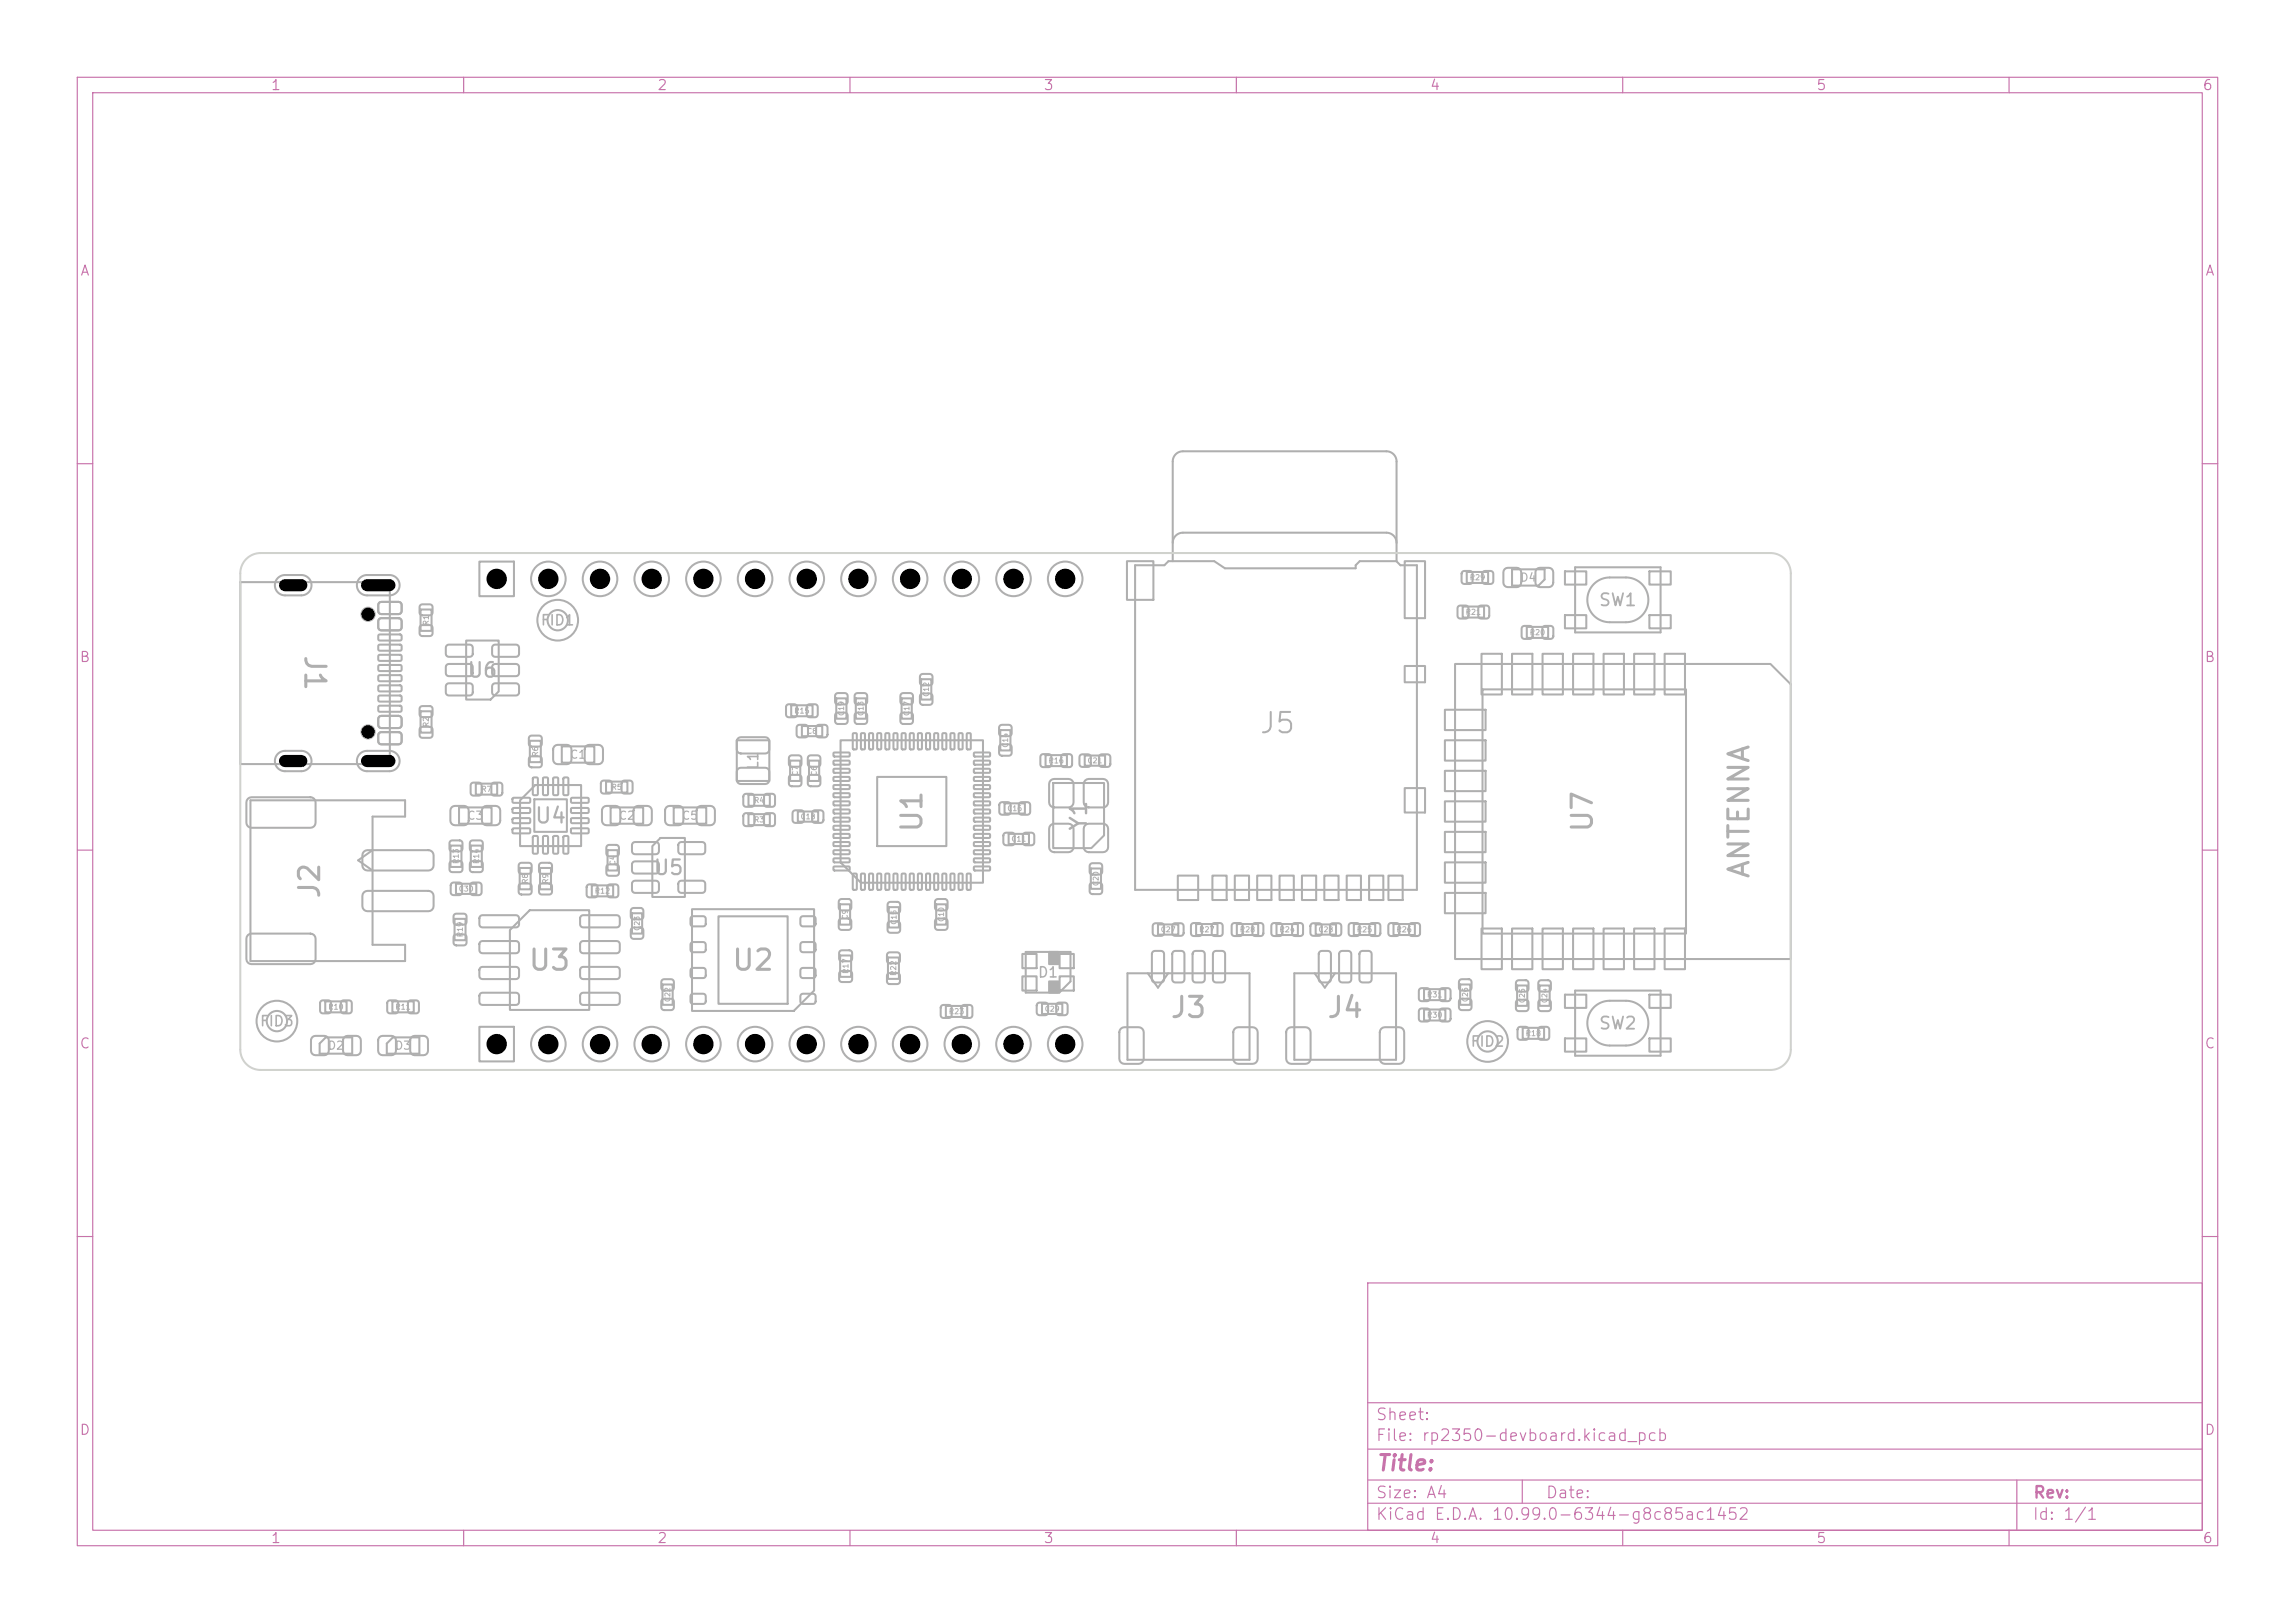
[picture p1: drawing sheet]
<svg xmlns="http://www.w3.org/2000/svg" width="297mm" height="210mm" viewBox="0 0 297 210" stroke-linecap="round" stroke-linejoin="round" font-family="sans-serif">
<defs><g id="words">
<g font-size="2.6" fill="#afafaf">
<text x="38.8" y="84.6" transform="rotate(90 38.8 84.6)">J1</text>
<text x="162.8" y="95.5">J5</text>
<text x="120" y="107.9" transform="rotate(-90 120 107.9)">U1</text>
<text x="206.8" y="107.9" transform="rotate(-90 206.8 107.9)">U7</text>
<text x="227" y="113.9" transform="rotate(-90 227 113.9)">ANTENNA</text>
<text x="42" y="116.5" transform="rotate(-90 42 116.5)">J2</text>
<text x="68.2" y="126.2">U3</text>
<text x="94.6" y="126.2">U2</text>
<text x="151.3" y="132.3">J3</text>
<text x="171.6" y="132.3">J4</text>
</g>
<text font-size="2.1" fill="#afafaf" x="141.2" y="107.6" transform="rotate(-90 141.2 107.6)">Y1</text>
<text font-size="2" fill="#afafaf" x="69.1" y="107">U4</text>
<text font-size="2" fill="#c872ab" x="178" y="190.8">Title:</text>
<g font-size="1.9" fill="#afafaf">
<text x="60.3" y="88.1">U6</text>
<text x="84.4" y="113.7">U5</text>
</g>
<g font-size="1.6" fill="#afafaf">
<text x="206.8" y="78.8">SW1</text>
<text x="206.8" y="133.6">SW2</text>
</g>
<g font-size="1.5" fill="#c872ab">
<text x="178" y="184.1">Sheet:</text>
<text x="178" y="186.8">File: rp2350-devboard.kicad_pcb</text>
<text x="178" y="197">KiCad E.D.A. 10.99.0-6344-g8c85ac1452</text>
<text x="178" y="194.2">Size: A4</text>
<text x="200" y="194.2">Date:</text>
<text x="263" y="197">Id: 1/1</text>
<text x="263" y="194.2">Rev:</text>
</g>
<g font-size="1.3" fill="#c872ab">
<text x="35" y="12">1</text>
<text x="85" y="12">2</text>
<text x="135" y="12">3</text>
<text x="185" y="12">4</text>
<text x="235" y="12">5</text>
<text x="285" y="12">6</text>
<text x="10.3" y="36">A</text>
<text x="285.3" y="36">A</text>
<text x="10.2" y="86">B</text>
<text x="285.2" y="86">B</text>
<text x="10.2" y="136">C</text>
<text x="285.2" y="136">C</text>
<text x="10.2" y="186">D</text>
<text x="285.2" y="186">D</text>
<text x="35" y="200">1</text>
<text x="85" y="200">2</text>
<text x="135" y="200">3</text>
<text x="185" y="200">4</text>
<text x="235" y="200">5</text>
<text x="285" y="200">6</text>
</g>
<g font-size="1.3" fill="#afafaf">
<text x="69.9" y="81.2">FID1</text>
<text x="98.5" y="99.7" transform="rotate(-90 98.5 99.7)">L1</text>
<text x="134.2" y="126.8">D1</text>
<text x="33.5" y="133.1">FID3</text>
<text x="190.2" y="135.8">FID2</text>
</g>
<g font-size="1.1" fill="#afafaf">
<text x="196.6" y="75.5">D4</text>
<text x="73.7" y="98.4">C1</text>
<text x="60.4" y="106.3">C3</text>
<text x="80" y="106.3">C2</text>
<text x="88.2" y="106.3">C5</text>
<text x="42.3" y="136.1">D2</text>
<text x="51" y="136.1">D3</text>
</g>
<g font-size=".7" fill="#afafaf">
<text x="190.1" y="75.2">R29</text>
<text x="55.7" y="81" transform="rotate(-90 55.7 81)">R1</text>
<text x="189.6" y="79.7">R21</text>
<text x="197.9" y="82.3">R20</text>
<text x="55.7" y="94.2" transform="rotate(-90 55.7 94.2)">R2</text>
<text x="102.7" y="92.5">R15</text>
<text x="104.4" y="95.1">C8</text>
<text x="109.4" y="92.7" transform="rotate(-90 109.4 92.7)">C19</text>
<text x="111.9" y="92.7" transform="rotate(-90 111.9 92.7)">C13</text>
<text x="117.8" y="92.7" transform="rotate(-90 117.8 92.7)">C17</text>
<text x="120.4" y="90.2" transform="rotate(-90 120.4 90.2)">C12</text>
<text x="69.8" y="98" transform="rotate(-90 69.8 98)">R6</text>
<text x="103.4" y="100.4" transform="rotate(-90 103.4 100.4)">C7</text>
<text x="105.9" y="100.4" transform="rotate(-90 105.9 100.4)">C6</text>
<text x="130.6" y="96.8" transform="rotate(-90 130.6 96.8)">C14</text>
<text x="135.6" y="98.9">R16</text>
<text x="140.7" y="98.9">C21</text>
<text x="62.2" y="102.6">R7</text>
<text x="79.1" y="102.4">R5</text>
<text x="97.5" y="106.6">R3</text>
<text x="97.5" y="104.1">R4</text>
<text x="103.5" y="106.2">C18</text>
<text x="130.3" y="105.1">C16</text>
<text x="59.5" y="111.9" transform="rotate(-90 59.5 111.9)">R13</text>
<text x="62.2" y="111.9" transform="rotate(-90 62.2 111.9)">R14</text>
<text x="79.8" y="112" transform="rotate(-90 79.8 112)">C4</text>
<text x="130.8" y="109.1">C11</text>
<text x="59.3" y="115.5">C30</text>
<text x="68.5" y="114.4" transform="rotate(-90 68.5 114.4)">R8</text>
<text x="71.1" y="114.4" transform="rotate(-90 71.1 114.4)">R9</text>
<text x="76.9" y="115.8">R12</text>
<text x="109.9" y="119" transform="rotate(-90 109.9 119)">C9</text>
<text x="116.2" y="119.7" transform="rotate(-90 116.2 119.7)">C15</text>
<text x="122.3" y="119.4" transform="rotate(-90 122.3 119.4)">C10</text>
<text x="142.3" y="114.7" transform="rotate(-90 142.3 114.7)">C20</text>
<text x="60.1" y="121.3" transform="rotate(-90 60.1 121.3)">R19</text>
<text x="82.9" y="120.5" transform="rotate(-90 82.9 120.5)">C23</text>
<text x="150.2" y="120.8">C27</text>
<text x="155.1" y="120.8">R27</text>
<text x="160.4" y="120.8">R28</text>
<text x="165.5" y="120.8">R24</text>
<text x="170.6" y="120.8">C28</text>
<text x="175.5" y="120.8">R25</text>
<text x="180.7" y="120.8">R26</text>
<text x="42.4" y="130.8">R10</text>
<text x="51.1" y="130.8">R11</text>
<text x="86.9" y="129.7" transform="rotate(-90 86.9 129.7)">C22</text>
<text x="110" y="126.1" transform="rotate(-90 110 126.1)">R17</text>
<text x="116.1" y="126.3" transform="rotate(-90 116.1 126.3)">R22</text>
<text x="122.7" y="131.4">R23</text>
<text x="135.1" y="131">C29</text>
<text x="184.6" y="129.2">R31</text>
<text x="184.6" y="131.9">R30</text>
<text x="190.1" y="129.7" transform="rotate(-90 190.1 129.7)">C26</text>
<text x="197.5" y="129.9" transform="rotate(-90 197.5 129.9)">C25</text>
<text x="200.4" y="129.9" transform="rotate(-90 200.4 129.9)">C24</text>
<text x="197.4" y="134.2">R18</text>
</g>
</g></defs>
<g fill="none" stroke="#c872ab" stroke-width=".15">
<path d="M10 10h277v190h-277zM12 12h273v186h-273zM60 10v2M110 10v2M160 10v2M210 10v2M260 10v2M10 60h2M285 60h2M10 110h2M285 110h2M10 160h2"/>
<path d="M177 166h108v32h-108zM285 160h2M60 198v2M110 198v2M160 198v2M177 194.5h108M177 191.5h108M177 187.5h108M177 181.5h108M197 191.5v3M210 198v2M260 198v2"/>
<path d="M261 191.5v6.5"/>
</g>
<g fill="none" stroke="#afafaf" stroke-width=".26">
<path d="M31.1 75.3h19.4v23.6h-19.4zM36 74.8l.3-.3 .5-.1h2.2a1.32 1.32 0 0 1 1.3 1.3 1.32 1.32 0 0 1-1.3 1.3h-2.1a1.32 1.32 0 0 1-1.2-.8 1.32 1.32 0 0 1 .3-1.4zM46.6 74.8l.3-.3 .5-.1h3a1.32 1.32 0 0 1 1.3 1.3 1.32 1.32 0 0 1-1.3 1.3h-2.9a1.32 1.32 0 0 1-1.2-.8 1.32 1.32 0 0 1 .3-1.4zM49.1 78l.2-.1h2.3a.39 .39 0 0 1 .4 .4v.8a.39 .39 0 0 1-.4 .4h-2.3a.39 .39 0 0 1-.4-.4v-.8zM54.4 78.3l.3-.1h.9a.36 .36 0 0 1 .4 .4v.7a.36 .36 0 0 1-.4 .3h-.9a.36 .36 0 0 1-.4-.3v-.7zM54.4 78.9h1.4v2.7h-1.4zM62 72.7h4.5v4.4h-4.5zM145.8 72.6h3.5v5h-3.5zM146.9 73.1h3.8l.5-.5h5.9l1.4 .9h16.9v-.4l.6-.5h4.7l.5 .5h2.2v42h-36.5zM151.8 70.2a1.32 1.32 0 0 1 1.3-1.3h26.3a1.32 1.32 0 0 1 1.3 1.3M151.8 72.6v-12.9a1.32 1.32 0 0 1 1.3-1.3h26.3a1.32 1.32 0 0 1 1.3 1.3v12.9M181.8 72.6h2.6v7.4h-2.6z"/>
<path d="M188.7 78.5l.3-.1h.7a.36 .36 0 0 1 .3 .3v1a.36 .36 0 0 1-.3 .3h-.7a.36 .36 0 0 1-.4-.3v-1zM189.3 74l.2-.1h.7a.36 .36 0 0 1 .4 .3v1a.36 .36 0 0 1-.4 .4h-.7a.36 .36 0 0 1-.4-.4v-1zM189.3 78.5h2.8v1.4h-2.8zM189.8 74h2.8v1.4h-2.8zM191.4 78.5l.3-.1h.7a.36 .36 0 0 1 .3 .3v1a.36 .36 0 0 1-.3 .3h-.7a.36 .36 0 0 1-.4-.3v-1zM191.9 74l.3-.1h.7a.36 .36 0 0 1 .4 .3v1a.36 .36 0 0 1-.4 .4h-.7a.36 .36 0 0 1-.4-.4v-1zM194.7 73.6l.4-.1h1.2a.58 .58 0 0 1 .6 .5v1.4a.58 .58 0 0 1-.6 .6h-1.2a.58 .58 0 0 1-.5-.6v-1.4zM195.7 73.7h4.2v1.3l-.8 .8h-3.4zM198.9 73.6l.4-.1h1.1a.58 .58 0 0 1 .6 .5v1.4a.58 .58 0 0 1-.6 .6h-1.1a.58 .58 0 0 1-.6-.6v-1.4zM202.5 73.9h2.8v1.7h-2.8zM202.5 79.6h2.8v1.7h-2.8zM203.8 73.4h11.1v8.4h-11.1z"/>
<path d="M206.3 75.6a2.9 2.9 0 0 1 2-.9h2.1a2.9 2.9 0 0 1 2.9 2.9 2.9 2.9 0 0 1-2.9 2.9h-2.1a2.9 2.9 0 0 1-2.7-1.8 2.9 2.9 0 0 1 .7-3.1zM213.5 73.9h2.7v1.7h-2.7zM213.5 79.6h2.7v1.7h-2.7zM36 97.5l.3-.2 .5-.1h2.2a1.32 1.32 0 0 1 1.3 1.3 1.32 1.32 0 0 1-1.3 1.3h-2.1a1.32 1.32 0 0 1-1.2-.8 1.32 1.32 0 0 1 .3-1.5zM46.6 97.5l.3-.2 .5-.1h3a1.32 1.32 0 0 1 1.3 1.3 1.32 1.32 0 0 1-1.3 1.3h-2.9a1.32 1.32 0 0 1-1.2-.8 1.32 1.32 0 0 1 .3-1.5zM49 83.5l2.8-.1 .2 .1v.5l-.2 .2h-2.7l-.2-.2zM49 86.1l2.8-.1 .2 .2v.4l-.2 .2h-2.7l-.2-.2zM49 87.4h2.8l.2 .1v.5l-.2 .2h-2.7l-.2-.2zM49 90.1l2.8-.1 .2 .1v.5l-.2 .2h-2.7l-.2-.2zM49 91.4l2.8-.1 .2 .1v.5l-.2 .2h-2.7l-.2-.2zM49 88.7h2.8l.2 .1v.5l-.2 .2h-2.7l-.2-.2zM49 84.8l2.8-.1 .2 .1v.5l-.2 .2h-2.7l-.2-.2z"/>
<path d="M49 82.2l2.8-.1 .2 .1v.5l-.2 .2h-2.7l-.2-.2zM49.1 80.1l.2-.1h2.3a.39 .39 0 0 1 .4 .4v.8a.39 .39 0 0 1-.4 .4h-2.3a.39 .39 0 0 1-.4-.4v-.8zM49.1 92.7l.2-.1h2.3a.39 .39 0 0 1 .4 .4v.8a.39 .39 0 0 1-.4 .4h-2.3a.39 .39 0 0 1-.4-.4v-.8zM49.1 94.8l.2-.1h2.3a.39 .39 0 0 1 .4 .4v.8a.4 .4 0 0 1-.4 .4h-2.3a.4 .4 0 0 1-.4-.4v-.8zM54.4 81l.3-.1h.9a.36 .36 0 0 1 .4 .3v.7a.36 .36 0 0 1-.4 .4h-.9a.36 .36 0 0 1-.4-.4v-.7zM54.4 91.5l.3-.1h.9a.36 .36 0 0 1 .4 .3v.7a.36 .36 0 0 1-.4 .4h-.9a.36 .36 0 0 1-.4-.4v-.7zM54.4 94.2l.3-.2h.9a.36 .36 0 0 1 .4 .4v.7a.36 .36 0 0 1-.4 .4h-.9a.36 .36 0 0 1-.4-.4v-.7zM54.4 92h1.4v2.8h-1.4zM57.8 83.5l.3-.1h2.7a.4 .4 0 0 1 .4 .4v.8a.4 .4 0 0 1-.4 .4h-2.7a.4 .4 0 0 1-.4-.4v-.8zM57.8 86l.3-.1h2.7a.4 .4 0 0 1 .4 .4v.8a.4 .4 0 0 1-.4 .4h-2.7a.4 .4 0 0 1-.4-.4v-.8zM57.8 88.5l.3-.1h2.7a.4 .4 0 0 1 .4 .4v.8a.4 .4 0 0 1-.4 .4h-2.7a.4 .4 0 0 1-.4-.4v-.8zM60.3 82.9h4.2v6.6l-1 1h-3.2z"/>
<path d="M63.8 88.5l.3-.1h2.7a.4 .4 0 0 1 .4 .4v.8a.39 .39 0 0 1-.4 .4h-2.7a.39 .39 0 0 1-.4-.4v-.8zM63.8 86l.3-.1h2.7a.4 .4 0 0 1 .4 .4v.8a.4 .4 0 0 1-.4 .4h-2.7a.4 .4 0 0 1-.4-.4v-.8zM63.8 83.5l.3-.1h2.7a.4 .4 0 0 1 .4 .4v.8a.4 .4 0 0 1-.4 .4h-2.7a.4 .4 0 0 1-.4-.4v-.8zM68.5 98l.3-.1h1a.36 .36 0 0 1 .3 .3v.7a.36 .36 0 0 1-.3 .4h-1a.36 .36 0 0 1-.4-.4v-.7zM68.5 95.3l.3-.1h1a.36 .36 0 0 1 .3 .3v.7a.36 .36 0 0 1-.3 .4h-1a.36 .36 0 0 1-.4-.4v-.7zM68.6 95.9h1.4v2.7h-1.4zM71.8 96.6l.4-.2h1.2a.59 .59 0 0 1 .6 .6v1.3a.59 .59 0 0 1-.6 .6h-1.2a.59 .59 0 0 1-.6-.6v-1.3zM72.7 96.6h4.2v2.1h-4.2zM75.8 96.6l.5-.2h1.1a.59 .59 0 0 1 .6 .6v1.3a.59 .59 0 0 1-.6 .6h-1.1a.59 .59 0 0 1-.6-.6v-1.3zM95.3 95.8h4.3v5.3h-4.3zM95.5 99.5l.4-.2h3.1a.53 .53 0 0 1 .6 .6v1a.53 .53 0 0 1-.6 .5h-3.1a.53 .53 0 0 1-.6-.5v-1zM95.5 95.5l.4-.1h3.1a.53 .53 0 0 1 .6 .5v1.1a.53 .53 0 0 1-.6 .5h-3.1a.53 .53 0 0 1-.6-.5v-1.1z"/>
<path d="M101.8 91.2l.3-.1h.7a.36 .36 0 0 1 .3 .4v1a.36 .36 0 0 1-.3 .3h-.7a.36 .36 0 0 1-.4-.3v-1zM102.2 97.8l.3-.1h.9a.37 .37 0 0 1 .3 .4v.7a.37 .37 0 0 1-.3 .4h-.9a.37 .37 0 0 1-.4-.4v-.7zM102.2 98.4h1.4v2.7h-1.4zM102.4 91.3h2.8v1.4h-2.8zM103.2 93.9l.3-.1h.7a.37 .37 0 0 1 .4 .4v.8a.37 .37 0 0 1-.4 .4h-.7a.37 .37 0 0 1-.4-.4v-.8zM103.8 93.9h2.6v1.4h-2.6zM104.5 91.2l.3-.1h.7a.36 .36 0 0 1 .3 .4v1a.36 .36 0 0 1-.3 .3h-.7a.36 .36 0 0 1-.4-.3v-1zM104.6 97.8l.3-.1h.9a.37 .37 0 0 1 .4 .4v.7a.37 .37 0 0 1-.4 .4h-.9a.37 .37 0 0 1-.4-.4v-.7zM104.7 98.4h1.3v2.7h-1.3zM105.7 93.9l.3-.1h.7a.37 .37 0 0 1 .4 .4v.8a.37 .37 0 0 1-.4 .4h-.7a.37 .37 0 0 1-.4-.4v-.8zM107.9 97.4h1.9h.2v.4l-.2 .1h-1.8l-.1-.1zM107.9 98.5l1.9-.1 .2 .1v.3l-.2 .1h-1.8l-.1-.1z"/>
<path d="M107.9 99.5h1.9l.2 .1v.3l-.2 .1h-1.8l-.1-.1zM108.2 92.3l.2-.1h.9a.37 .37 0 0 1 .4 .4v.7a.37 .37 0 0 1-.4 .4h-.9a.37 .37 0 0 1-.3-.4v-.7zM108.2 89.8l.2-.1h.9a.37 .37 0 0 1 .4 .3v.8a.37 .37 0 0 1-.4 .4h-.9a.37 .37 0 0 1-.3-.4v-.8zM108.2 90.4h1.3v2.6h-1.3zM108.8 95.8h18.4v18.4h-15.8l-2.6-2.6zM110.4 94.9h.4l.1 .1v1.8l-.1 .2h-.4v-.2zM110.7 92.3l.3-.1h.9a.37 .37 0 0 1 .3 .4v.7a.37 .37 0 0 1-.3 .4h-.9a.37 .37 0 0 1-.4-.4v-.7zM110.7 89.8l.3-.1h.9a.37 .37 0 0 1 .3 .3v.8a.37 .37 0 0 1-.3 .4h-.9a.37 .37 0 0 1-.4-.4v-.8zM110.8 90.4h1.3v2.6h-1.3zM111.4 94.9h.4l.1 .1v1.8l-.1 .2h-.3l-.1-.2zM112.5 94.9h.4l.1 .1v1.8l-.1 .2h-.4v-.2zM113.6 94.9h.3l.1 .1v1.8l-.1 .2h-.3l-.1-.2z"/>
<path d="M114.6 94.9h.4l.1 .1v1.8l-.1 .2h-.3l-.1-.2zM115.7 94.9h.3l.2 .1v1.8l-.2 .2h-.3l-.1-.2zM116.6 92.3l.3-.1h.9a.37 .37 0 0 1 .4 .4v.7a.37 .37 0 0 1-.4 .4h-.9a.37 .37 0 0 1-.4-.4v-.7zM116.6 89.8l.3-.1h.9a.37 .37 0 0 1 .4 .3v.8a.37 .37 0 0 1-.4 .4h-.9a.37 .37 0 0 1-.4-.4v-.8zM116.7 90.4h1.3v2.6h-1.3zM116.7 94.9h.4l.1 .1v1.8l-.1 .2h-.3l-.1-.2zM117.8 94.9h.3l.2 .1v1.8l-.2 .2h-.3l-.1-.2zM118.8 94.9h.4l.1 .1v1.8l-.1 .2h-.3l-.1-.2zM119.2 89.8l.2-.1h.9a.37 .37 0 0 1 .4 .4v.7a.37 .37 0 0 1-.4 .4h-.9a.37 .37 0 0 1-.4-.4v-.7zM119.2 87.3l.2-.1h.9a.37 .37 0 0 1 .4 .4v.7a.37 .37 0 0 1-.4 .4h-.9a.37 .37 0 0 1-.4-.4v-.7zM119.2 87.9h1.3v2.6h-1.3zM119.9 94.9h.3l.2 .1v1.8l-.2 .2h-.3l-.1-.2z"/>
<path d="M120.9 94.9h.4l.1 .1v1.8l-.1 .2h-.3l-.1-.2zM122 94.9h.3l.2 .1v1.8l-.2 .2h-.3l-.1-.2zM123 94.9h.4l.1 .1v1.8l-.1 .2h-.3l-.1-.2zM124.1 94.9h.3l.2 .1v1.8l-.2 .2h-.3v-.2zM125.1 94.9h.4l.1 .1v1.8l-.1 .2h-.3l-.1-.2zM126.1 99.5h1.9l.1 .1v.3l-.1 .1h-1.8l-.2-.1zM126.1 98.5l1.9-.1 .1 .1v.3l-.1 .1h-1.8l-.2-.1zM126.1 97.4h1.9h.1v.4l-.1 .1h-1.8l-.2-.1zM129.4 96.4l.3-.1h.9a.37 .37 0 0 1 .3 .4v.7a.37 .37 0 0 1-.3 .4h-.9a.37 .37 0 0 1-.4-.4v-.7zM129.4 93.9l.3-.1h.9a.37 .37 0 0 1 .3 .4v.7a.37 .37 0 0 1-.3 .4h-.9a.37 .37 0 0 1-.4-.4v-.7zM129.4 94.5h1.4v2.6h-1.4zM134.7 97.7l.3-.1h.7a.36 .36 0 0 1 .4 .3v1a.36 .36 0 0 1-.4 .4h-.7a.36 .36 0 0 1-.4-.4v-1z"/>
<path d="M135.3 97.7h2.8v1.4h-2.8zM137.4 97.7l.3-.1h.7a.36 .36 0 0 1 .3 .3v1a.36 .36 0 0 1-.3 .4h-.7a.36 .36 0 0 1-.4-.4v-1zM139.8 97.7l.3-.1h.7a.37 .37 0 0 1 .4 .4v.9a.37 .37 0 0 1-.4 .3h-.7a.37 .37 0 0 1-.4-.3v-.9zM140.4 97.8h2.6v1.3h-2.6zM142.3 97.7l.3-.1h.7a.37 .37 0 0 1 .4 .4v.9a.37 .37 0 0 1-.4 .3h-.7a.37 .37 0 0 1-.4-.3v-.9zM181.8 86.2h2.6v2.1h-2.6zM187 91.8h5.3v2.7h-5.3zM187 95.8h5.3v2.6h-5.3zM187 99.7h5.3v2.7h-5.3zM188.3 85.9h40.8l2.7 2.6v35.6h-43.5zM191.7 84.6h2.7v5.3h-2.7zM191.9 89.2h26.3v31.6h-26.3z"/>
<path d="M195.7 84.6h2.6v5.3h-2.6zM197 81.1l.3-.1h.7a.36 .36 0 0 1 .3 .3v1a.36 .36 0 0 1-.3 .4h-.7a.36 .36 0 0 1-.4-.4v-1zM197.6 81.1h2.8v1.4h-2.8zM199.6 84.6h2.7v5.3h-2.7zM199.7 81.1l.3-.1h.7a.36 .36 0 0 1 .3 .3v1a.36 .36 0 0 1-.3 .4h-.7a.36 .36 0 0 1-.4-.4v-1zM203.6 84.6h2.6v5.3h-2.6zM207.5 84.6h2.7v5.3h-2.7zM211.5 84.6h2.6v5.3h-2.6zM215.4 84.6h2.7v5.3h-2.7zM32.1 103.4l.4-.2h7.7a.66 .66 0 0 1 .6 .6v2.7a.66 .66 0 0 1-.6 .6h-7.7a.66 .66 0 0 1-.6-.6v-2.7zM32.4 103.6h20v2.1h-4.2v16.6h4.2v2.1h-20zM47.1 110.2l.5-.2h7.9a.66 .66 0 0 1 .6 .7v1.3a.66 .66 0 0 1-.6 .6h-7.9a.66 .66 0 0 1-.7-.6v-1.3z"/>
<path d="M47.1 115.5l.5-.2h7.9a.66 .66 0 0 1 .6 .6v1.3a.66 .66 0 0 1-.6 .7h-7.9a.66 .66 0 0 1-.7-.7v-1.3zM48.2 110l-1.8 1.3 1.8 1.3M58.3 108.8l.2-.1h1a.36 .36 0 0 1 .4 .4v.7a.36 .36 0 0 1-.4 .4h-1a.36 .36 0 0 1-.3-.4v-.7zM58.3 111.5l.2-.1h1a.36 .36 0 0 1 .4 .4v.7a.36 .36 0 0 1-.4 .4h-1a.36 .36 0 0 1-.3-.4v-.7zM58.3 109.4h1.4v2.8h-1.4zM58.4 114.3l.3-.1h.7a.37 .37 0 0 1 .4 .4v.9a.37 .37 0 0 1-.4 .3h-.7a.37 .37 0 0 1-.4-.3v-.9zM58.5 104.5l.4-.2h1.2a.59 .59 0 0 1 .6 .6v1.3a.59 .59 0 0 1-.6 .6h-1.2a.59 .59 0 0 1-.6-.6v-1.3zM58.8 118.3l.2-.1h1a.36 .36 0 0 1 .4 .4v.7a.36 .36 0 0 1-.4 .3h-1a.36 .36 0 0 1-.3-.3v-.7zM58.8 118.9h1.4v2.8h-1.4zM59 114.4h2.6v1.3h-2.6zM59.4 104.5h4.2v2.1h-4.2zM60.9 111.5l.3-.1h.9a.36 .36 0 0 1 .4 .4v.7a.36 .36 0 0 1-.4 .4h-.9a.36 .36 0 0 1-.4-.4v-.7z"/>
<path d="M60.9 108.8l.3-.1h.9a.36 .36 0 0 1 .4 .4v.7a.36 .36 0 0 1-.4 .4h-.9a.36 .36 0 0 1-.4-.4v-.7zM60.9 109.4h1.5v2.8h-1.5zM61 114.3l.2-.1h.8a.37 .37 0 0 1 .3 .4v.9a.37 .37 0 0 1-.3 .3h-.8a.37 .37 0 0 1-.3-.3v-.9zM61 101.4l.3-.1h.7a.36 .36 0 0 1 .3 .3v1a.36 .36 0 0 1-.3 .3h-.7a.36 .36 0 0 1-.4-.3v-1zM61.6 101.4h2.7v1.4h-2.7zM62.2 118.5l.2-.1h4.4a.4 .4 0 0 1 .4 .4v.8a.4 .4 0 0 1-.4 .4h-4.4a.4 .4 0 0 1-.4-.4v-.8zM62.5 104.5l.5-.2h1.1a.59 .59 0 0 1 .6 .6v1.3a.59 .59 0 0 1-.6 .6h-1.1a.59 .59 0 0 1-.6-.6v-1.3zM63.7 101.4l.2-.1h.8a.36 .36 0 0 1 .3 .3v1a.36 .36 0 0 1-.3 .3h-.8a.36 .36 0 0 1-.3-.3v-1zM66.4 103.3l2.1-.1 .1 .2v.4l-.1 .1h-2.1l-.1-.2zM66.4 104.6h2.1l.1 .1v.4l-.1 .1h-2.1l-.1-.2zM66.4 105.9h2.1l.1 .1v.4l-.1 .1h-2.1l-.1-.1zM66.4 107.2h2.1l.1 .1v.4l-.1 .1h-2.1l-.1-.1z"/>
<path d="M67.2 114.4l.3-.1h.9a.36 .36 0 0 1 .4 .4v.7a.36 .36 0 0 1-.4 .3h-.9a.36 .36 0 0 1-.4-.3v-.7zM67.2 111.7l.3-.1h.9a.36 .36 0 0 1 .4 .4v.7a.36 .36 0 0 1-.4 .4h-.9a.36 .36 0 0 1-.4-.4v-.7zM67.3 112.3h1.4v2.8h-1.4zM69 108.2h.4l.2 .1v2l-.1 .2h-.4l-.1-.1zM69 100.6h.4l.2 .1v2l-.1 .2h-.4l-.1-.1zM69.1 103.4h4.3v4.2h-4.3zM69.3 101.6h5.9v7.9h-7.9v-5.9zM69.9 111.7l.2-.1h1a.35 .35 0 0 1 .3 .4v.7a.36 .36 0 0 1-.3 .4h-1a.36 .36 0 0 1-.3-.4v-.7zM69.9 114.4l.2-.1h1a.36 .36 0 0 1 .3 .4v.7a.36 .36 0 0 1-.3 .3h-1a.36 .36 0 0 1-.3-.3v-.7zM69.9 112.3h1.4v2.8h-1.4zM70.3 108.2h.5l.1 .1v2l-.1 .2h-.4l-.1-.1zM70.3 100.6h.5l.1 .1v2l-.1 .2h-.4l-.1-.1z"/>
<path d="M71.6 108.2h.5l.1 .1v2l-.1 .2h-.4l-.1-.1zM71.6 100.6h.5l.1 .1v2l-.1 .2h-.4l-.1-.1zM72.9 108.2h.5l.1 .1 .1 2-.1 .2h-.4l-.2-.1zM72.9 100.6h.5l.1 .1 .1 2-.1 .2h-.4l-.2-.1zM73.9 107.2h2.2l.1 .1v.4l-.2 .1h-2l-.1-.1zM73.9 105.9h2.2l.1 .1v.4l-.2 .1h-2l-.1-.1zM73.9 104.6h2.2l.1 .1v.4l-.2 .1h-2l-.1-.2zM73.9 103.3l2.2-.1 .1 .2v.4l-.2 .1h-2l-.1-.2zM75.2 118.5l.3-.1h4.3a.4 .4 0 0 1 .4 .4v.8a.4 .4 0 0 1-.4 .4h-4.3a.4 .4 0 0 1-.4-.4v-.8zM76 114.5l.3-.1h.7a.36 .36 0 0 1 .3 .4v1a.36 .36 0 0 1-.3 .3h-.7a.36 .36 0 0 1-.4-.3v-1zM76.6 114.6h2.8v1.4h-2.8zM77.9 101.1l.2-.1h.7a.36 .36 0 0 1 .4 .4v.9a.36 .36 0 0 1-.4 .4h-.7a.36 .36 0 0 1-.3-.4v-.9z"/>
<path d="M78.1 104.5l.4-.2h1.2a.59 .59 0 0 1 .6 .6v1.3a.59 .59 0 0 1-.6 .6h-1.2a.59 .59 0 0 1-.6-.6v-1.3zM78.4 101.1h2.8v1.5h-2.8zM78.6 109.4l.2-.1h.9a.37 .37 0 0 1 .4 .4v.7a.37 .37 0 0 1-.4 .4h-.9a.37 .37 0 0 1-.3-.4v-.7zM78.6 112l.2-.1h.9a.37 .37 0 0 1 .4 .3v.8a.37 .37 0 0 1-.4 .3h-.9a.37 .37 0 0 1-.3-.3v-.8zM78.6 110h1.3v2.6h-1.3zM78.7 114.5l.3-.1h.7a.36 .36 0 0 1 .3 .4v1a.36 .36 0 0 1-.3 .3h-.7a.36 .36 0 0 1-.4-.3v-1zM79 104.5h4.2v2.1h-4.2zM80.5 101.1l.3-.1h.7a.36 .36 0 0 1 .4 .4v.9a.36 .36 0 0 1-.4 .4h-.7a.36 .36 0 0 1-.4-.4v-.9zM81.7 117.6l.3-.1h.9a.37 .37 0 0 1 .4 .4v.7a.37 .37 0 0 1-.4 .4h-.9a.37 .37 0 0 1-.4-.4v-.7zM81.8 118.2h1.3v2.6h-1.3zM81.9 109.1l.3-.1h2.7a.4 .4 0 0 1 .4 .3v.8a.4 .4 0 0 1-.4 .4h-2.7a.39 .39 0 0 1-.4-.4v-.8zM81.9 111.6l.3-.1h2.7a.4 .4 0 0 1 .4 .4v.7a.4 .4 0 0 1-.4 .4h-2.7a.39 .39 0 0 1-.4-.4v-.7z"/>
<path d="M81.9 114.1l.3-.1h2.7a.4 .4 0 0 1 .4 .4v.7a.4 .4 0 0 1-.4 .4h-2.7a.39 .39 0 0 1-.4-.4v-.7zM82.2 104.5l.4-.2h1.2a.59 .59 0 0 1 .6 .6v1.3a.59 .59 0 0 1-.6 .6h-1.2a.59 .59 0 0 1-.6-.6v-1.3zM85.5 108.4h3.1v7.7h-4.2v-6.6zM86.2 104.5l.5-.2h1.1a.59 .59 0 0 1 .6 .6v1.3a.59 .59 0 0 1-.6 .6h-1.1a.59 .59 0 0 1-.6-.6v-1.3zM87.2 104.5h4.2v2.1h-4.2zM87.9 114.1l.3-.1h2.7a.39 .39 0 0 1 .4 .4v.7a.39 .39 0 0 1-.4 .4h-2.7a.4 .4 0 0 1-.4-.4v-.7zM87.9 109.1l.3-.1h2.7a.39 .39 0 0 1 .4 .3v.8a.39 .39 0 0 1-.4 .4h-2.7a.4 .4 0 0 1-.4-.4v-.8zM89.5 118.6h.2h1.4l.2 .3v.8l-.3 .2-1.4-.1-.2-.3v-.6zM89.6 117.6h15.8v10.6l-2.7 2.6h-13.1zM90.3 104.5l.4-.2h1.2a.59 .59 0 0 1 .6 .6v1.3a.59 .59 0 0 1-.6 .6h-1.2a.59 .59 0 0 1-.6-.6v-1.3zM93 118.6h8.9v11.3h-8.9zM96.3 105.3l.2-.1h.8a.36 .36 0 0 1 .3 .4v.9a.36 .36 0 0 1-.3 .4h-.8a.36 .36 0 0 1-.3-.4v-.9z"/>
<path d="M96.3 102.8l.2-.1h.8a.36 .36 0 0 1 .3 .4v.9a.36 .36 0 0 1-.3 .4h-.8a.36 .36 0 0 1-.3-.4v-.9zM96.9 105.3h2.7v1.5h-2.7zM96.9 102.8h2.7v1.5h-2.7zM99 105.3l.2-.1h.7a.36 .36 0 0 1 .4 .4v.9a.36 .36 0 0 1-.4 .4h-.7a.35 .35 0 0 1-.3-.4v-.9zM99 102.8l.2-.1h.7a.36 .36 0 0 1 .4 .4v.9a.36 .36 0 0 1-.4 .4h-.7a.36 .36 0 0 1-.3-.4v-.9zM102.2 100.4l.3-.1h.9a.37 .37 0 0 1 .3 .3v.8a.37 .37 0 0 1-.3 .3h-.9a.37 .37 0 0 1-.4-.3v-.8zM102.7 105l.2-.2h.8a.37 .37 0 0 1 .3 .4v.9a.37 .37 0 0 1-.3 .4h-.8a.37 .37 0 0 1-.3-.4v-.9zM103.2 105h2.7v1.3h-2.7zM103.7 118.6h.2h1.4l.3 .3-.1 .8-.3 .2-1.4-.1-.2-.3v-.6zM104.6 100.4l.3-.1h.9a.37 .37 0 0 1 .4 .3v.8a.37 .37 0 0 1-.4 .3h-.9a.37 .37 0 0 1-.4-.3v-.8zM105.2 105l.3-.2h.7a.37 .37 0 0 1 .4 .4v.9a.37 .37 0 0 1-.4 .4h-.7a.37 .37 0 0 1-.4-.4v-.9zM107.9 100.6l1.9-.1 .2 .1v.3l-.2 .2h-1.8l-.1-.2z"/>
<path d="M107.9 101.6h1.9l.2 .1v.3l-.2 .1h-1.8l-.1-.1zM107.9 102.7l1.9-.1 .2 .1v.3l-.2 .2h-1.8l-.1-.2zM107.9 103.7h1.9l.2 .1v.3l-.2 .1h-1.8l-.1-.1zM107.9 104.8l1.9-.1 .2 .1v.3l-.2 .2h-1.8l-.1-.2zM107.9 105.8h1.9l.2 .1v.3l-.2 .1h-1.8l-.1-.1zM107.9 106.9l1.9-.1 .2 .1v.3l-.2 .2h-1.8l-.1-.2zM107.9 107.9h1.9l.2 .1v.3l-.2 .1h-1.8l-.1-.1zM107.9 109h1.9h.2v.3l-.2 .2h-1.8l-.1-.2zM107.9 110h1.9l.2 .1v.3l-.2 .1h-1.8l-.1-.1zM107.9 111.1h1.9h.2v.4l-.2 .1h-1.8l-.1-.1zM107.9 112.2l1.9-.1 .2 .1v.3l-.2 .1h-1.8l-.1-.1zM108.6 116.4l.3-.1h.9a.37 .37 0 0 1 .4 .4v.7a.37 .37 0 0 1-.4 .4h-.9a.37 .37 0 0 1-.4-.4v-.7z"/>
<path d="M108.6 119l.3-.1h.9a.37 .37 0 0 1 .4 .3v.8a.37 .37 0 0 1-.4 .3h-.9a.37 .37 0 0 1-.4-.3v-.8zM108.7 117h1.3v2.6h-1.3zM110.4 113.1l.4-.1 .1 .2v1.8l-.1 .1h-.4v-.1zM111.4 113.1l.4-.1 .1 .2v1.8l-.1 .1h-.3l-.1-.1zM112.5 113.1l.4-.1 .1 .2v1.8l-.1 .1h-.4v-.1zM113.5 100.5h9v9h-9zM113.6 113.1l.3-.1 .1 .2v1.8l-.1 .1h-.3l-.1-.1zM114.6 113.1l.4-.1 .1 .2v1.8l-.1 .1h-.3l-.1-.1zM115 116.8l.2-.1h.9a.37 .37 0 0 1 .4 .4v.7a.37 .37 0 0 1-.4 .4h-.9a.37 .37 0 0 1-.3-.4v-.7zM115 119.3l.2-.1h.9a.37 .37 0 0 1 .4 .4v.7a.37 .37 0 0 1-.4 .4h-.9a.37 .37 0 0 1-.3-.4v-.7zM115 117.4h1.3v2.6h-1.3zM115.7 113.1l.3-.1 .2 .2v1.8l-.2 .1h-.3l-.1-.1z"/>
<path d="M116.7 113.1l.4-.1 .1 .2v1.8l-.1 .1h-.3l-.1-.1zM117.8 113.1l.3-.1 .2 .2v1.8l-.2 .1h-.3l-.1-.1zM118.8 113.1l.4-.1 .1 .2v1.8l-.1 .1h-.3l-.1-.1zM119.9 113.1l.3-.1 .2 .2v1.8l-.2 .1h-.3l-.1-.1zM120.9 113.1l.4-.1 .1 .2v1.8l-.1 .1h-.3l-.1-.1zM121.1 116.4l.3-.1h.9a.37 .37 0 0 1 .3 .4v.7a.37 .37 0 0 1-.3 .4h-.9a.37 .37 0 0 1-.4-.4v-.7zM121.1 119l.3-.1h.9a.37 .37 0 0 1 .3 .3v.8a.37 .37 0 0 1-.3 .3h-.9a.37 .37 0 0 1-.4-.3v-.8zM121.2 117h1.3v2.6h-1.3zM122 113.1l.3-.1 .2 .2v1.8l-.2 .1h-.3l-.1-.1zM123 113.1l.4-.1 .1 .2v1.8l-.1 .1h-.3l-.1-.1zM124.1 113.1l.3-.1 .2 .2v1.8l-.2 .1h-.3v-.1zM125.1 113.1l.4-.1 .1 .2v1.8l-.1 .1h-.3l-.1-.1z"/>
<path d="M126.1 112.2l1.9-.1 .1 .1v.3l-.1 .1h-1.8l-.2-.1zM126.1 111.1h1.9h.1v.4l-.1 .1h-1.8l-.2-.1zM126.1 110h1.9l.1 .1v.3l-.1 .1h-1.8l-.2-.1zM126.1 109h1.9h.1v.3l-.1 .2h-1.8l-.2-.2zM126.1 107.9h1.9l.1 .1v.3l-.1 .1h-1.8l-.2-.1zM126.1 106.9l1.9-.1 .1 .1v.3l-.1 .2h-1.8l-.2-.2zM126.1 105.8h1.9l.1 .1v.3l-.1 .1h-1.8l-.2-.1zM126.1 104.8l1.9-.1 .1 .1v.3l-.1 .2h-1.8l-.2-.2zM126.1 103.7h1.9l.1 .1v.3l-.1 .1h-1.8l-.2-.1zM126.1 102.7l1.9-.1 .1 .1v.3l-.1 .2h-1.8l-.2-.2zM126.1 101.6h1.9l.1 .1v.3l-.1 .1h-1.8l-.2-.1zM126.1 100.6l1.9-.1 .1 .1v.3l-.1 .2h-1.8l-.2-.2z"/>
<path d="M129.4 103.9l.3-.1h.7a.37 .37 0 0 1 .4 .4v.9a.37 .37 0 0 1-.4 .3h-.7a.37 .37 0 0 1-.4-.3v-.9zM130 107.9l.2-.2h.8a.37 .37 0 0 1 .3 .4v.9a.37 .37 0 0 1-.3 .4h-.8a.37 .37 0 0 1-.4-.4v-.9zM130 104h2.6v1.3h-2.6zM130.5 107.9h2.7v1.3h-2.7zM132 103.9l.2-.1h.8a.37 .37 0 0 1 .3 .4v.9a.37 .37 0 0 1-.3 .3h-.8a.37 .37 0 0 1-.4-.3v-.9zM132.5 107.9l.2-.2h.8a.37 .37 0 0 1 .3 .4v.9a.37 .37 0 0 1-.3 .4h-.8a.37 .37 0 0 1-.3-.4v-.9zM136 101l.4-.2h1.9a.66 .66 0 0 1 .6 .6v2.4a.66 .66 0 0 1-.6 .7h-1.9a.66 .66 0 0 1-.6-.7v-2.4zM136 106.8l.4-.2h1.9a.66 .66 0 0 1 .6 .6v2.4a.66 .66 0 0 1-.6 .7h-1.9a.66 .66 0 0 1-.6-.7v-2.4zM136.3 101.3h6.6v6.8l-1.7 1.6h-4.9zM140.4 106.8l.5-.2h1.8a.66 .66 0 0 1 .7 .6v2.4a.66 .66 0 0 1-.7 .7h-1.8a.66 .66 0 0 1-.7-.7v-2.4zM140.4 101l.5-.2h1.8a.66 .66 0 0 1 .7 .6v2.4a.66 .66 0 0 1-.7 .7h-1.8a.66 .66 0 0 1-.7-.7v-2.4zM141.1 114.3l.3-.1h.9a.37 .37 0 0 1 .3 .4v.7a.37 .37 0 0 1-.3 .4h-.9a.37 .37 0 0 1-.4-.4v-.7z"/>
<path d="M141.1 111.8l.3-.1h.9a.37 .37 0 0 1 .3 .4v.7a.37 .37 0 0 1-.3 .4h-.9a.37 .37 0 0 1-.4-.4v-.7zM141.2 112.4h1.3v2.6h-1.3zM149.3 119.6l.2-.1h.8a.37 .37 0 0 1 .3 .3v.9a.37 .37 0 0 1-.3 .4h-.8a.37 .37 0 0 1-.3-.4v-.9zM149.9 119.6h2.6v1.3h-2.6zM151.8 119.6l.3-.1h.7a.37 .37 0 0 1 .4 .3v.9a.37 .37 0 0 1-.4 .4h-.7a.37 .37 0 0 1-.4-.4v-.9zM152.4 113.3h2.7v3.2h-2.7zM154.2 119.5l.3-.1h.7a.36 .36 0 0 1 .3 .4v1a.36 .36 0 0 1-.3 .3h-.7a.36 .36 0 0 1-.4-.3v-1zM154.8 119.6h2.8v1.4h-2.8zM156.9 113.3h1.8v3.2h-1.8zM156.9 119.5l.3-.1h.7a.36 .36 0 0 1 .3 .4v1a.36 .36 0 0 1-.3 .3h-.7a.36 .36 0 0 1-.4-.3v-1zM159.5 119.5l.2-.1h.8a.36 .36 0 0 1 .3 .4v1a.36 .36 0 0 1-.3 .3h-.8a.36 .36 0 0 1-.3-.3v-1zM159.8 113.3h1.8v3.2h-1.8z"/>
<path d="M160.1 119.6h2.7v1.4h-2.7zM162.2 119.5l.2-.1h.7a.36 .36 0 0 1 .4 .4v1a.36 .36 0 0 1-.4 .3h-.7a.36 .36 0 0 1-.3-.3v-1zM162.7 113.3h1.8v3.2h-1.8zM164.6 119.5l.3-.1h.7a.36 .36 0 0 1 .3 .4v1a.36 .36 0 0 1-.3 .3h-.7a.36 .36 0 0 1-.4-.3v-1zM165.2 119.6h2.8v1.4h-2.8zM165.6 113.3h1.8v3.2h-1.8zM167.3 119.5l.3-.1h.7a.36 .36 0 0 1 .3 .4v1a.36 .36 0 0 1-.3 .3h-.7a.36 .36 0 0 1-.4-.3v-1zM168.5 113.3h1.8v3.2h-1.8zM169.7 119.6l.2-.1h.8a.37 .37 0 0 1 .4 .3v.9a.37 .37 0 0 1-.4 .4h-.8a.37 .37 0 0 1-.3-.4v-.9zM170.3 119.6h2.6v1.3h-2.6zM171.4 113.3h1.8v3.2h-1.8zM172.2 119.6l.3-.1h.7a.37 .37 0 0 1 .4 .3v.9a.37 .37 0 0 1-.4 .4h-.7a.37 .37 0 0 1-.4-.4v-.9z"/>
<path d="M174.3 113.3h1.8v3.2h-1.8zM174.6 119.5l.3-.1h.7a.36 .36 0 0 1 .4 .4v1a.36 .36 0 0 1-.4 .3h-.7a.36 .36 0 0 1-.4-.3v-1zM175.2 119.6h2.8v1.4h-2.8zM177.2 113.3h1.8v3.2h-1.8zM177.3 119.5l.3-.1h.7a.36 .36 0 0 1 .3 .4v1a.36 .36 0 0 1-.3 .3h-.7a.36 .36 0 0 1-.4-.3v-1zM179.7 113.3h1.8v3.2h-1.8zM179.8 119.5l.2-.1h.7a.36 .36 0 0 1 .4 .4v1a.36 .36 0 0 1-.4 .3h-.7a.36 .36 0 0 1-.3-.3v-1zM180.3 119.6h2.8v1.4h-2.8zM181.8 102h2.6v3.1h-2.6zM182.5 119.5l.2-.1h.7a.36 .36 0 0 1 .4 .4v1a.36 .36 0 0 1-.4 .3h-.7a.36 .36 0 0 1-.3-.3v-1zM187 103.7h5.3v2.6h-5.3zM187 107.6h5.3v2.7h-5.3z"/>
<path d="M187 111.6h5.3v2.6h-5.3zM187 115.5h5.3v2.7h-5.3zM32.1 121l.4-.2h7.7a.66 .66 0 0 1 .6 .7v2.6a.66 .66 0 0 1-.6 .7h-7.7a.66 .66 0 0 1-.6-.7v-2.6zM40.4 134.2l.4-.2h1.2a.58 .58 0 0 1 .6 .6v1.4a.58 .58 0 0 1-.6 .5h-1.2a.58 .58 0 0 1-.6-.5v-1.4zM41.5 129.5l.3-.1h.7a.36 .36 0 0 1 .3 .4v1a.36 .36 0 0 1-.3 .3h-.7a.36 .36 0 0 1-.4-.3v-1zM42.1 129.6h2.8v1.4h-2.8zM42.2 134.2h3.4v2.1h-4.2v-1.3zM44.2 129.5l.3-.1h.7a.36 .36 0 0 1 .3 .4v1a.36 .36 0 0 1-.3 .3h-.7a.36 .36 0 0 1-.4-.3v-1zM44.6 134.2l.4-.2h1.1a.58 .58 0 0 1 .6 .6v1.4a.58 .58 0 0 1-.6 .5h-1.1a.58 .58 0 0 1-.6-.5v-1.4zM49.1 134.2l.4-.2h1.2a.58 .58 0 0 1 .5 .6v1.4a.58 .58 0 0 1-.5 .5h-1.2a.58 .58 0 0 1-.6-.5v-1.4zM50.2 129.5l.3-.1h.7a.36 .36 0 0 1 .3 .4v1a.36 .36 0 0 1-.3 .3h-.7a.36 .36 0 0 1-.4-.3v-1zM50.8 129.6h2.7v1.4h-2.7z"/>
<path d="M50.8 134.2h3.5v2.1h-4.2v-1.3zM52.9 129.5l.2-.1h.8a.36 .36 0 0 1 .3 .4v1a.36 .36 0 0 1-.3 .3h-.8a.36 .36 0 0 1-.3-.3v-1zM53.3 134.2l.4-.2h1.1a.58 .58 0 0 1 .6 .6v1.4a.58 .58 0 0 1-.6 .5h-1.1a.58 .58 0 0 1-.6-.5v-1.4zM58.8 121l.2-.1h1a.36 .36 0 0 1 .4 .4v.7a.36 .36 0 0 1-.4 .3h-1a.36 .36 0 0 1-.3-.3v-.7zM62 132.9h4.5v4.4h-4.5zM62.2 121.9l.2-.1h4.4a.39 .39 0 0 1 .4 .4v.7a.39 .39 0 0 1-.4 .4h-4.4a.4 .4 0 0 1-.4-.4v-.7zM62.2 125.2l.2-.1h4.4a.4 .4 0 0 1 .4 .4v.8a.4 .4 0 0 1-.4 .4h-4.4a.4 .4 0 0 1-.4-.4v-.8zM62.2 128.6l.2-.1h4.4a.39 .39 0 0 1 .4 .3v.8a.39 .39 0 0 1-.4 .4h-4.4a.4 .4 0 0 1-.4-.4v-.8zM66 120.3l2.6-2.5h7.7v12.9h-10.3zM75.2 128.6l.3-.1h4.3a.39 .39 0 0 1 .4 .3v.8a.39 .39 0 0 1-.4 .4h-4.3a.4 .4 0 0 1-.4-.4v-.8zM75.2 125.2l.3-.1h4.3a.4 .4 0 0 1 .4 .4v.8a.4 .4 0 0 1-.4 .4h-4.3a.4 .4 0 0 1-.4-.4v-.8zM75.2 121.9l.3-.1h4.3a.39 .39 0 0 1 .4 .4v.7a.39 .39 0 0 1-.4 .4h-4.3a.4 .4 0 0 1-.4-.4v-.7z"/>
<path d="M81.7 120.1l.3-.1h.9a.37 .37 0 0 1 .4 .4v.7a.37 .37 0 0 1-.4 .4h-.9a.37 .37 0 0 1-.4-.4v-.7zM85.7 129.3l.2-.1h.9a.37 .37 0 0 1 .4 .4v.7a.37 .37 0 0 1-.4 .4h-.9a.37 .37 0 0 1-.3-.4v-.7zM85.7 126.8l.2-.1h.9a.37 .37 0 0 1 .4 .4v.7a.37 .37 0 0 1-.4 .4h-.9a.37 .37 0 0 1-.3-.4v-.7zM85.7 127.4h1.4v2.6h-1.4zM89.5 122l.2-.1h1.4l.2 .3v.8l-.3 .2h-1.4l-.2-.3v-.7zM89.5 125.3l.2-.1 1.4 .1 .2 .3v.8l-.3 .2-1.4-.1-.2-.3v-.6zM89.5 128.7l.2-.1h1.4l.2 .3v.8l-.3 .2h-1.4l-.2-.3v-.7zM103.7 128.7l.2-.1h1.4l.3 .3-.1 .8-.3 .2h-1.4l-.2-.3v-.7zM103.7 125.3l.2-.1 1.4 .1 .3 .3-.1 .8-.3 .2-1.4-.1-.2-.3v-.6zM103.7 122l.2-.1h1.4l.3 .3-.1 .8-.3 .2h-1.4l-.2-.3v-.7zM108.7 123.1l.2-.1h1a.36 .36 0 0 1 .4 .3v.7a.36 .36 0 0 1-.4 .4h-1a.36 .36 0 0 1-.3-.4v-.7zM108.7 125.8l.2-.2h1a.36 .36 0 0 1 .4 .4v.7a.36 .36 0 0 1-.4 .4h-1a.36 .36 0 0 1-.3-.4v-.7z"/>
<path d="M108.7 123.6h1.4v2.8h-1.4zM114.9 126l.2-.1h1a.36 .36 0 0 1 .4 .4v.7a.36 .36 0 0 1-.4 .3h-1a.36 .36 0 0 1-.3-.3v-.7zM114.9 123.3l.2-.1h1a.36 .36 0 0 1 .4 .4v.7a.36 .36 0 0 1-.4 .3h-1a.36 .36 0 0 1-.3-.3v-.7zM114.9 123.9h1.4v2.8h-1.4zM121.8 130.1l.3-.1h.7a.36 .36 0 0 1 .4 .4v1a.36 .36 0 0 1-.4 .3h-.7a.36 .36 0 0 1-.4-.3v-1zM122.4 130.2h2.8v1.4h-2.8zM124.5 130.1l.3-.1h.7a.36 .36 0 0 1 .3 .4v1a.36 .36 0 0 1-.3 .3h-.7a.36 .36 0 0 1-.4-.3v-1zM132.3 123.4h1.8v1.9h-1.8zM132.3 126.3h1.8v1.9h-1.8zM132.7 123.2h5.8v3.8l-1.4 1.4h-4.4zM134.3 129.8l.2-.1h.8a.37 .37 0 0 1 .3 .4v.9a.37 .37 0 0 1-.3 .4h-.8a.37 .37 0 0 1-.3-.4v-.9zM134.8 129.9h2.7v1.3h-2.7z"/>
<path d="M136.8 129.8l.3-.1h.7a.37 .37 0 0 1 .4 .4v.9a.37 .37 0 0 1-.4 .4h-.7a.37 .37 0 0 1-.4-.4v-.9zM137.1 126.3h1.9v1.9h-1.9zM137.1 123.4h1.9v1.9h-1.9zM145 133.1l.5-.2h1.9a.66 .66 0 0 1 .6 .7v3.4a.66 .66 0 0 1-.6 .7h-1.9a.66 .66 0 0 1-.6-.7v-3.4zM145.9 125.9h15.8v11.2h-15.8zM148.5 125.9l1.4 1.9 1.3-1.9M149.2 123.2l.3-.2h.8a.39 .39 0 0 1 .3 .4v3.3a.39 .39 0 0 1-.3 .4h-.8a.39 .39 0 0 1-.4-.4v-3.3zM151.8 123.2l.3-.2h.8a.4 .4 0 0 1 .4 .4v3.3a.4 .4 0 0 1-.4 .4h-.8a.4 .4 0 0 1-.4-.4v-3.3zM154.4 123.2l.3-.2h.8a.4 .4 0 0 1 .4 .4v3.3a.4 .4 0 0 1-.4 .4h-.8a.39 .39 0 0 1-.4-.4v-3.3zM157.1 123.2l.3-.2h.8a.39 .39 0 0 1 .3 .4v3.3a.39 .39 0 0 1-.3 .4h-.8a.39 .39 0 0 1-.4-.4v-3.3zM159.8 133.1l.5-.2h1.8a.66 .66 0 0 1 .7 .7v3.4a.66 .66 0 0 1-.7 .7h-1.8a.66 .66 0 0 1-.7-.7v-3.4zM166.6 133.1l.5-.2h1.8a.66 .66 0 0 1 .7 .7v3.4a.66 .66 0 0 1-.7 .7h-1.8a.66 .66 0 0 1-.7-.7v-3.4z"/>
<path d="M167.5 125.9h13.2v11.2h-13.2zM170.1 125.9l1.4 1.9 1.3-1.9M170.8 123.2l.3-.2h.7a.39 .39 0 0 1 .4 .4v3.3a.39 .39 0 0 1-.4 .4h-.7a.39 .39 0 0 1-.4-.4v-3.3zM173.4 123.2l.3-.2h.8a.39 .39 0 0 1 .4 .4v3.3a.39 .39 0 0 1-.4 .4h-.8a.39 .39 0 0 1-.4-.4v-3.3zM176 123.2l.3-.2h.8a.4 .4 0 0 1 .4 .4v3.3a.4 .4 0 0 1-.4 .4h-.8a.4 .4 0 0 1-.4-.4v-3.3zM178.8 133.1l.4-.2h1.9a.66 .66 0 0 1 .6 .7v3.4a.66 .66 0 0 1-.6 .7h-1.9a.66 .66 0 0 1-.6-.7v-3.4zM183.7 128l.3-.1h.7a.36 .36 0 0 1 .3 .3v1a.36 .36 0 0 1-.3 .3h-.7a.36 .36 0 0 1-.4-.3v-1zM183.7 130.6l.3-.1h.7a.36 .36 0 0 1 .3 .3v1a.36 .36 0 0 1-.3 .4h-.7a.36 .36 0 0 1-.4-.4v-1zM184.3 128h2.8v1.4h-2.8zM184.3 130.6h2.8v1.4h-2.8zM186.4 128l.3-.1h.7a.36 .36 0 0 1 .3 .3v1a.36 .36 0 0 1-.3 .3h-.7a.36 .36 0 0 1-.4-.3v-1zM186.4 130.6l.3-.1h.7a.36 .36 0 0 1 .3 .3v1a.36 .36 0 0 1-.3 .4h-.7a.36 .36 0 0 1-.4-.4v-1z"/>
<path d="M188.9 126.8l.3-.1h.9a.37 .37 0 0 1 .3 .4v.7a.37 .37 0 0 1-.3 .4h-.9a.37 .37 0 0 1-.4-.4v-.7zM188.9 129.3l.3-.1h.9a.37 .37 0 0 1 .3 .4v.7a.37 .37 0 0 1-.3 .4h-.9a.37 .37 0 0 1-.4-.4v-.7zM189 127.4h1.3v2.6h-1.3zM191.7 120.1h2.7v5.3h-2.7zM195.7 120.1h2.6v5.3h-2.6zM196.3 126.9l.2-.1h.9a.37 .37 0 0 1 .4 .4v.7a.37 .37 0 0 1-.4 .4h-.9a.37 .37 0 0 1-.3-.4v-.7zM196.3 129.5l.2-.1h.9a.37 .37 0 0 1 .4 .3v.8a.37 .37 0 0 1-.4 .3h-.9a.37 .37 0 0 1-.3-.3v-.8zM196.3 127.5h1.4v2.7h-1.4zM196.5 133l.2-.1h.8a.36 .36 0 0 1 .3 .3v1a.36 .36 0 0 1-.3 .3h-.8a.36 .36 0 0 1-.3-.3v-1zM197.1 133h2.7v1.4h-2.7zM199.2 133l.2-.1h.7a.36 .36 0 0 1 .4 .3v1a.36 .36 0 0 1-.4 .3h-.7a.36 .36 0 0 1-.3-.3v-1zM199.2 126.9l.2-.1h.9a.37 .37 0 0 1 .4 .4v.7a.37 .37 0 0 1-.4 .4h-.9a.37 .37 0 0 1-.3-.4v-.7z"/>
<path d="M199.2 129.5l.2-.1h.9a.37 .37 0 0 1 .4 .3v.8a.37 .37 0 0 1-.4 .3h-.9a.37 .37 0 0 1-.3-.3v-.8zM199.2 127.5h1.3v2.7h-1.3zM199.6 120.1h2.7v5.3h-2.7zM202.5 128.7h2.8v1.7h-2.8zM202.5 134.4h2.8v1.7h-2.8zM203.6 120.1h2.6v5.3h-2.6zM203.8 128.2h11.1v8.4h-11.1zM206.3 130.3a2.9 2.9 0 0 1 2-.8h2.1a2.9 2.9 0 0 1 2.9 2.9 2.9 2.9 0 0 1-2.9 2.9h-2.1a2.9 2.9 0 0 1-2.7-1.8 2.9 2.9 0 0 1 .7-3.2zM207.5 120.1h2.7v5.3h-2.7zM211.5 120.1h2.6v5.3h-2.6zM213.5 128.7h2.7v1.7h-2.7zM213.5 134.4h2.7v1.7h-2.7z"/>
<path d="M215.4 120.1h2.7v5.3h-2.7z"/>
<circle cx="47.6" cy="79.5" r=".86"/>
<circle cx="71" cy="74.9" r="2.24"/>
<circle cx="77.7" cy="74.9" r="2.24"/>
<circle cx="84.3" cy="74.9" r="2.24"/>
<circle cx="91" cy="74.9" r="2.24"/>
<circle cx="97.7" cy="74.9" r="2.24"/>
<circle cx="104.4" cy="74.9" r="2.24"/>
<circle cx="111.1" cy="74.9" r="2.24"/>
<circle cx="117.8" cy="74.9" r="2.24"/>
<circle cx="124.5" cy="74.9" r="2.24"/>
<circle cx="131.2" cy="74.9" r="2.24"/>
<circle cx="137.8" cy="74.9" r="2.24"/>
<circle cx="47.6" cy="94.7" r=".86"/>
<circle cx="72.2" cy="80.3" r="2.63"/>
<circle cx="72.2" cy="80.3" r="1.32"/>
<circle cx="35.8" cy="132.1" r="2.63"/>
<circle cx="35.8" cy="132.1" r="1.32"/>
<circle cx="71" cy="135.1" r="2.24"/>
<circle cx="77.7" cy="135.1" r="2.24"/>
<circle cx="84.3" cy="135.1" r="2.24"/>
<circle cx="91" cy="135.1" r="2.24"/>
<circle cx="97.7" cy="135.1" r="2.24"/>
<circle cx="104.4" cy="135.1" r="2.24"/>
<circle cx="111.1" cy="135.1" r="2.24"/>
<circle cx="117.8" cy="135.1" r="2.24"/>
<circle cx="124.5" cy="135.1" r="2.24"/>
<circle cx="131.2" cy="135.1" r="2.24"/>
<circle cx="137.8" cy="135.1" r="2.24"/>
<circle cx="192.5" cy="134.8" r="2.63"/>
<circle cx="192.5" cy="134.8" r="1.32"/>
</g>
<g fill="#afafaf" stroke="#afafaf" stroke-width=".26">
<path d="M135.8 127h1.2v1.4h-1.2z"/>
<path d="M135.8 123.2h1.2v1.6h-1.2z"/>
</g>
<path d="M31.9 72.3a2.64 2.64 0 0 1 1.8-.7h195.4a2.63 2.63 0 0 1 2.7 2.6v61.6a2.63 2.63 0 0 1-2.7 2.6h-195.4a2.63 2.63 0 0 1-2.6-2.6v-61.6a2.63 2.63 0 0 1 .8-1.9z" fill="none" stroke="#d0d2cd" stroke-width=".26"/>
<g fill="#000">
<circle cx="47.6" cy="79.5" r=".86"/>
<circle cx="64.3" cy="74.9" r="1.32"/>
<circle cx="71" cy="74.9" r="1.32"/>
<circle cx="77.7" cy="74.9" r="1.32"/>
<circle cx="84.3" cy="74.9" r="1.32"/>
<circle cx="91" cy="74.9" r="1.32"/>
<circle cx="97.7" cy="74.9" r="1.32"/>
<circle cx="104.4" cy="74.9" r="1.32"/>
<circle cx="111.1" cy="74.9" r="1.32"/>
<circle cx="117.8" cy="74.9" r="1.32"/>
<circle cx="124.5" cy="74.9" r="1.32"/>
<circle cx="131.2" cy="74.9" r="1.32"/>
<circle cx="137.8" cy="74.9" r="1.32"/>
<circle cx="47.6" cy="94.7" r=".86"/>
<circle cx="64.3" cy="135.1" r="1.32"/>
<circle cx="71" cy="135.1" r="1.32"/>
<circle cx="77.7" cy="135.1" r="1.32"/>
<circle cx="84.3" cy="135.1" r="1.32"/>
<circle cx="91" cy="135.1" r="1.32"/>
<circle cx="97.7" cy="135.1" r="1.32"/>
<circle cx="104.4" cy="135.1" r="1.32"/>
<circle cx="111.1" cy="135.1" r="1.32"/>
<circle cx="117.8" cy="135.1" r="1.32"/>
<circle cx="124.5" cy="135.1" r="1.32"/>
<circle cx="131.2" cy="135.1" r="1.32"/>
<circle cx="137.8" cy="135.1" r="1.32"/>
</g>
<path d="M36.9 75.7h2.1M47.5 75.7h2.9M36.9 98.5h2.1M47.5 98.5h2.9" fill="none" stroke="#000" stroke-width="1.6"/>
<use href="#words"/>
</svg>
